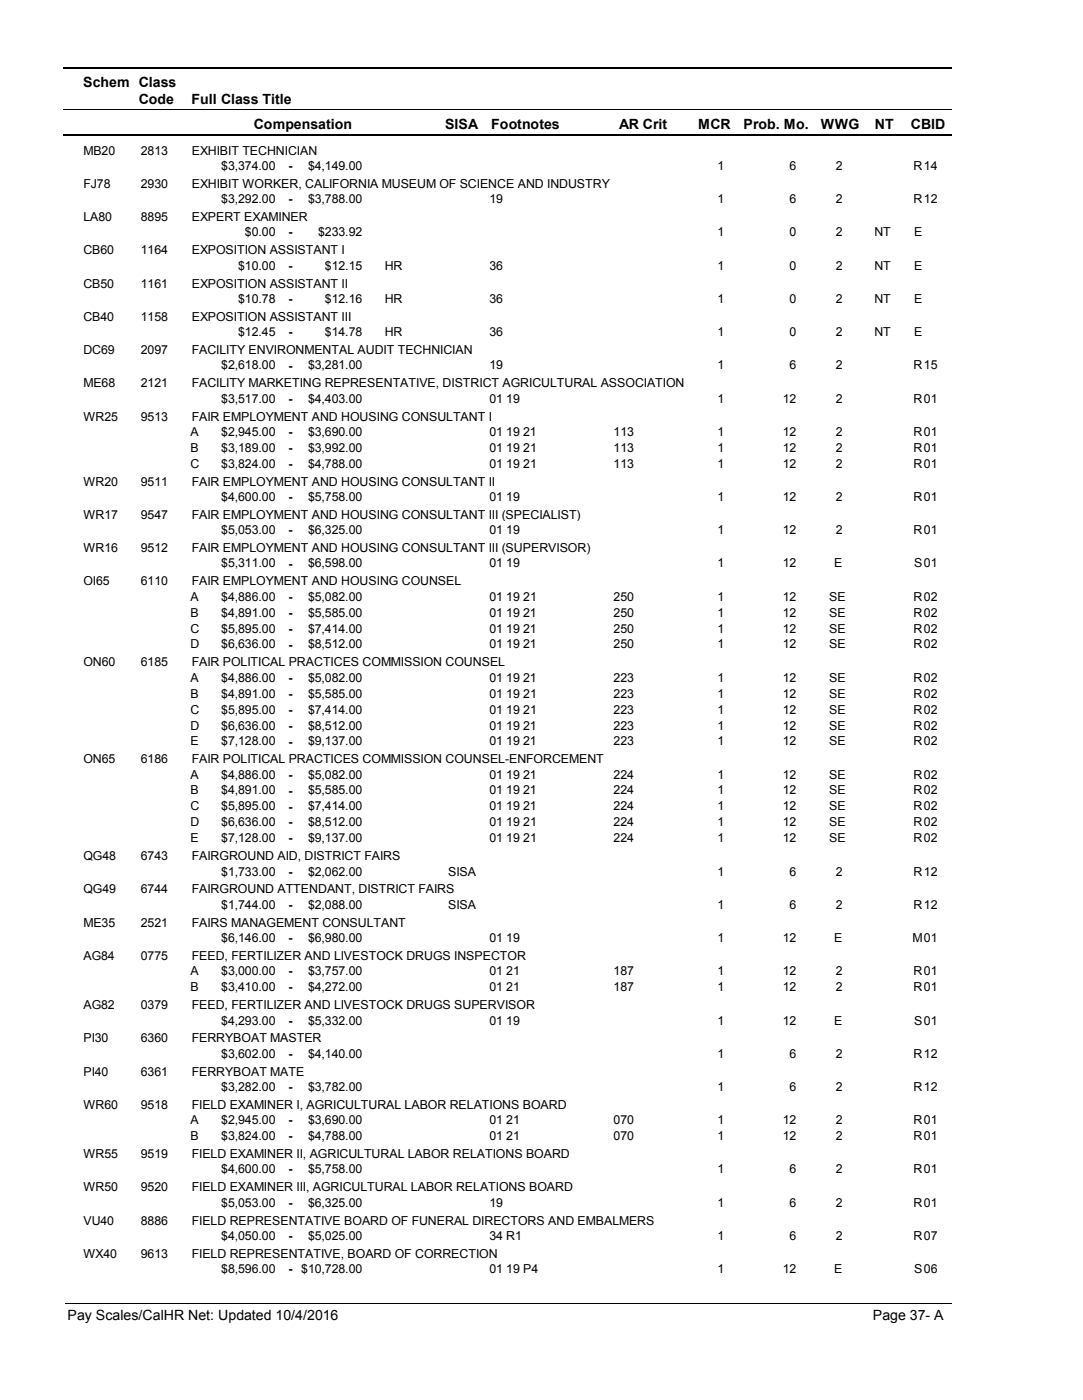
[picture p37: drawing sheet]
<svg xmlns="http://www.w3.org/2000/svg" width="216mm" height="279mm" viewBox="0 0 216 279" stroke-linecap="round" stroke-linejoin="round" font-family="sans-serif">
<defs><g id="words">
<g font-size="2.8">
<text x="16.6" y="17.3">Schem Class</text>
<text x="27.7" y="20.7">Code</text>
<text x="38.2" y="20.7">Full Class Title</text>
<text x="50.6" y="25.7">Compensation</text>
<text x="88.7" y="25.7">SISA</text>
<text x="98" y="25.7">Footnotes</text>
<text x="123.5" y="25.7">AR Crit</text>
<text x="139.2" y="25.7">MCR</text>
<text x="148.3" y="25.7">Prob. Mo.</text>
<text x="163.7" y="25.7">WWG</text>
<text x="174.5" y="25.7">NT</text>
<text x="181.6" y="25.7">CBID</text>
<text x="13.5" y="263.5">Pay Scales/CalHR Net: Updated 10/4/2016</text>
<text x="174.1" y="263.5">Page 37- A</text>
</g>
<g font-size="2.5">
<text x="16.6" y="30.8">MB20</text>
<text x="28.1" y="30.8">2813</text>
<text x="38.2" y="30.8">EXHIBIT TECHNICIAN</text>
<text x="44.1" y="33.9">$3,374.00</text>
<text x="57.5" y="33.9">-</text>
<text x="61.4" y="33.9">$4,149.00</text>
<text x="143.1" y="33.9">1</text>
<text x="157.5" y="33.9">6</text>
<text x="166.6" y="33.9">2</text>
<text x="182.2" y="33.9">R</text>
<text x="184.2" y="33.9">14</text>
<text x="16.6" y="37.5">FJ78</text>
<text x="28.1" y="37.5">2930</text>
<text x="38.2" y="37.5">EXHIBIT WORKER, CALIFORNIA MUSEUM OF SCIENCE AND INDUSTRY</text>
<text x="44.1" y="40.6">$3,292.00</text>
<text x="57.5" y="40.6">-</text>
<text x="61.4" y="40.6">$3,788.00</text>
<text x="97.6" y="40.6">19</text>
<text x="143.1" y="40.6">1</text>
<text x="157.5" y="40.6">6</text>
<text x="166.6" y="40.6">2</text>
<text x="182.2" y="40.6">R</text>
<text x="184.2" y="40.6">12</text>
<text x="16.6" y="44.1">LA80</text>
<text x="28.1" y="44.1">8895</text>
<text x="38.2" y="44.1">EXPERT EXAMINER</text>
<text x="48.9" y="47.2">$0.00</text>
<text x="57.5" y="47.2">-</text>
<text x="63.5" y="47.2">$233.92</text>
<text x="143.1" y="47.2">1</text>
<text x="157.5" y="47.2">0</text>
<text x="166.6" y="47.2">2</text>
<text x="174.4" y="47.2">NT</text>
<text x="182.3" y="47.2">E</text>
<text x="16.6" y="50.7">CB60</text>
<text x="28.1" y="50.7">1164</text>
<text x="38.2" y="50.7">EXPOSITION ASSISTANT I</text>
<text x="47.5" y="53.8">$10.00</text>
<text x="57.5" y="53.9">-</text>
<text x="64.8" y="53.8">$12.15</text>
<text x="76.7" y="53.8">HR</text>
<text x="97.6" y="53.8">36</text>
<text x="143.1" y="53.8">1</text>
<text x="157.5" y="53.8">0</text>
<text x="166.6" y="53.8">2</text>
<text x="174.4" y="53.8">NT</text>
<text x="182.3" y="53.8">E</text>
<text x="16.6" y="57.4">CB50</text>
<text x="28.1" y="57.4">1161</text>
<text x="38.2" y="57.4">EXPOSITION ASSISTANT II</text>
<text x="16.6" y="64">CB40</text>
<text x="28.1" y="64">1158</text>
<text x="38.2" y="64">EXPOSITION ASSISTANT III</text>
<text x="47.5" y="60.5">$10.78</text>
<text x="57.5" y="60.5">-</text>
<text x="64.8" y="60.5">$12.16</text>
<text x="76.7" y="60.5">HR</text>
<text x="97.6" y="60.5">36</text>
<text x="143.1" y="60.5">1</text>
<text x="157.5" y="60.5">0</text>
<text x="166.6" y="60.5">2</text>
<text x="174.4" y="60.5">NT</text>
<text x="182.3" y="60.5">E</text>
<text x="16.6" y="70.7">DC69</text>
<text x="28.1" y="70.7">2097</text>
<text x="38.2" y="70.7">FACILITY ENVIRONMENTAL AUDIT TECHNICIAN</text>
<text x="47.5" y="67.1">$12.45</text>
<text x="57.5" y="67.1">-</text>
<text x="64.8" y="67.1">$14.78</text>
<text x="76.7" y="67.1">HR</text>
<text x="97.6" y="67.1">36</text>
<text x="143.1" y="67.1">1</text>
<text x="157.5" y="67.1">0</text>
<text x="166.6" y="67.1">2</text>
<text x="174.4" y="67.1">NT</text>
<text x="182.3" y="67.1">E</text>
<text x="16.6" y="77.3">ME68</text>
<text x="28.1" y="77.3">2121</text>
<text x="38.2" y="77.3">FACILITY MARKETING REPRESENTATIVE, DISTRICT AGRICULTURAL ASSOCIATION</text>
<text x="44.1" y="73.7">$2,618.00</text>
<text x="57.5" y="73.8">-</text>
<text x="61.4" y="73.7">$3,281.00</text>
<text x="97.6" y="73.7">19</text>
<text x="143.1" y="73.7">1</text>
<text x="157.5" y="73.7">6</text>
<text x="166.6" y="73.7">2</text>
<text x="182.2" y="73.7">R</text>
<text x="184.2" y="73.7">15</text>
<text x="16.6" y="84">WR25</text>
<text x="28.1" y="84">9513</text>
<text x="38.2" y="84">FAIR EMPLOYMENT AND HOUSING CONSULTANT I</text>
<text x="44.1" y="80.4">$3,517.00</text>
<text x="57.5" y="80.4">-</text>
<text x="61.4" y="80.4">$4,403.00</text>
<text x="97.6" y="80.4">01 19</text>
<text x="143.1" y="80.4">1</text>
<text x="156.1" y="80.4">12</text>
<text x="166.6" y="80.4">2</text>
<text x="182.2" y="80.4">R</text>
<text x="184.2" y="80.4">01</text>
<text x="38" y="87">A</text>
<text x="44.1" y="87">$2,945.00</text>
<text x="57.5" y="87">-</text>
<text x="61.4" y="87">$3,690.00</text>
<text x="97.6" y="87">01 19 21</text>
<text x="122.4" y="87">113</text>
<text x="143.1" y="87">1</text>
<text x="156.1" y="87">12</text>
<text x="166.6" y="87">2</text>
<text x="182.2" y="87">R</text>
<text x="184.2" y="87">01</text>
<text x="38" y="90.2">B</text>
<text x="38" y="93.3">C</text>
<text x="44.1" y="90.2">$3,189.00</text>
<text x="44.1" y="93.3">$3,824.00</text>
<text x="57.5" y="90.2">-</text>
<text x="57.5" y="93.4">-</text>
<text x="61.4" y="90.2">$3,992.00</text>
<text x="61.4" y="93.3">$4,788.00</text>
<text x="97.6" y="90.2">01 19 21</text>
<text x="97.6" y="93.3">01 19 21</text>
<text x="122.4" y="90.2">113</text>
<text x="122.4" y="93.3">113</text>
<text x="143.1" y="90.2">1</text>
<text x="143.1" y="93.3">1</text>
<text x="156.1" y="90.2">12</text>
<text x="156.1" y="93.3">12</text>
<text x="166.6" y="90.2">2</text>
<text x="166.6" y="93.3">2</text>
<text x="182.2" y="90.2">R</text>
<text x="182.2" y="93.3">R</text>
<text x="184.2" y="90.2">01</text>
<text x="184.2" y="93.3">01</text>
<text x="16.6" y="96.9">WR20</text>
<text x="28.1" y="96.9">9511</text>
<text x="38.2" y="96.9">FAIR EMPLOYMENT AND HOUSING CONSULTANT II</text>
<text x="44.1" y="100">$4,600.00</text>
<text x="57.5" y="100">-</text>
<text x="61.4" y="100">$5,758.00</text>
<text x="97.6" y="100">01 19</text>
<text x="143.1" y="100">1</text>
<text x="156.1" y="100">12</text>
<text x="166.6" y="100">2</text>
<text x="182.2" y="100">R</text>
<text x="184.2" y="100">01</text>
<text x="16.6" y="103.6">WR17</text>
<text x="28.1" y="103.6">9547</text>
<text x="38.2" y="103.6">FAIR EMPLOYMENT AND HOUSING CONSULTANT III (SPECIALIST)</text>
<text x="44.1" y="106.6">$5,053.00</text>
<text x="57.5" y="106.7">-</text>
<text x="61.4" y="106.6">$6,325.00</text>
<text x="97.6" y="106.6">01 19</text>
<text x="143.1" y="106.6">1</text>
<text x="156.1" y="106.6">12</text>
<text x="166.6" y="106.6">2</text>
<text x="182.2" y="106.6">R</text>
<text x="184.2" y="106.6">01</text>
<text x="16.6" y="110.2">WR16</text>
<text x="28.1" y="110.2">9512</text>
<text x="38.2" y="110.2">FAIR EMPLOYMENT AND HOUSING CONSULTANT III (SUPERVISOR)</text>
<text x="44.1" y="113.2">$5,311.00</text>
<text x="57.5" y="113.3">-</text>
<text x="61.4" y="113.2">$6,598.00</text>
<text x="97.6" y="113.2">01 19</text>
<text x="143.1" y="113.2">1</text>
<text x="156.1" y="113.2">12</text>
<text x="166.3" y="113.2">E</text>
<text x="182.3" y="113.2">S</text>
<text x="184.2" y="113.2">01</text>
<text x="16.6" y="116.8">OI65</text>
<text x="28.1" y="116.8">6110</text>
<text x="38" y="119.9">A</text>
<text x="38.2" y="116.8">FAIR EMPLOYMENT AND HOUSING COUNSEL</text>
<text x="44.1" y="119.9">$4,886.00</text>
<text x="57.5" y="119.9">-</text>
<text x="61.4" y="119.9">$5,082.00</text>
<text x="97.6" y="119.9">01 19 21</text>
<text x="122.4" y="119.9">250</text>
<text x="143.1" y="119.9">1</text>
<text x="156.1" y="119.9">12</text>
<text x="165.4" y="119.9">SE</text>
<text x="182.2" y="119.9">R</text>
<text x="184.2" y="119.9">02</text>
<text x="38" y="123.1">B</text>
<text x="44.1" y="123.1">$4,891.00</text>
<text x="57.5" y="123.1">-</text>
<text x="61.4" y="123.1">$5,585.00</text>
<text x="97.6" y="123.1">01 19 21</text>
<text x="122.4" y="123.1">250</text>
<text x="143.1" y="123.1">1</text>
<text x="156.1" y="123.1">12</text>
<text x="165.4" y="123.1">SE</text>
<text x="182.2" y="123.1">R</text>
<text x="184.2" y="123.1">02</text>
<text x="38" y="126.3">C</text>
<text x="38" y="129.4">D</text>
<text x="44.1" y="126.3">$5,895.00</text>
<text x="44.1" y="129.4">$6,636.00</text>
<text x="57.5" y="126.3">-</text>
<text x="57.5" y="129.5">-</text>
<text x="61.4" y="126.3">$7,414.00</text>
<text x="61.4" y="129.4">$8,512.00</text>
<text x="97.6" y="126.3">01 19 21</text>
<text x="97.6" y="129.4">01 19 21</text>
<text x="122.4" y="126.3">250</text>
<text x="122.4" y="129.4">250</text>
<text x="143.1" y="126.3">1</text>
<text x="143.1" y="129.4">1</text>
<text x="156.1" y="126.3">12</text>
<text x="156.1" y="129.4">12</text>
<text x="165.4" y="126.3">SE</text>
<text x="165.4" y="129.4">SE</text>
<text x="182.2" y="126.3">R</text>
<text x="182.2" y="129.4">R</text>
<text x="184.2" y="126.3">02</text>
<text x="184.2" y="129.4">02</text>
<text x="16.6" y="133">ON60</text>
<text x="28.1" y="133">6185</text>
<text x="38" y="136.1">A</text>
<text x="38.2" y="133">FAIR POLITICAL PRACTICES COMMISSION COUNSEL</text>
<text x="44.1" y="136.1">$4,886.00</text>
<text x="57.5" y="136.1">-</text>
<text x="61.4" y="136.1">$5,082.00</text>
<text x="97.6" y="136.1">01 19 21</text>
<text x="122.4" y="136.1">223</text>
<text x="143.1" y="136.1">1</text>
<text x="156.1" y="136.1">12</text>
<text x="165.4" y="136.1">SE</text>
<text x="182.2" y="136.1">R</text>
<text x="184.2" y="136.1">02</text>
<text x="38" y="139.2">B</text>
<text x="38" y="142.4">C</text>
<text x="44.1" y="139.2">$4,891.00</text>
<text x="44.1" y="142.4">$5,895.00</text>
<text x="57.5" y="139.3">-</text>
<text x="57.5" y="142.5">-</text>
<text x="61.4" y="139.2">$5,585.00</text>
<text x="61.4" y="142.4">$7,414.00</text>
<text x="97.6" y="139.2">01 19 21</text>
<text x="97.6" y="142.4">01 19 21</text>
<text x="122.4" y="139.2">223</text>
<text x="122.4" y="142.4">223</text>
<text x="143.1" y="139.2">1</text>
<text x="143.1" y="142.4">1</text>
<text x="156.1" y="139.2">12</text>
<text x="156.1" y="142.4">12</text>
<text x="165.4" y="139.2">SE</text>
<text x="165.4" y="142.4">SE</text>
<text x="182.2" y="139.2">R</text>
<text x="182.2" y="142.4">R</text>
<text x="184.2" y="139.2">02</text>
<text x="184.2" y="142.4">02</text>
<text x="38" y="145.6">D</text>
<text x="38" y="148.8">E</text>
<text x="44.1" y="145.6">$6,636.00</text>
<text x="44.1" y="148.8">$7,128.00</text>
<text x="57.5" y="145.6">-</text>
<text x="57.5" y="148.8">-</text>
<text x="61.4" y="145.6">$8,512.00</text>
<text x="61.4" y="148.8">$9,137.00</text>
<text x="97.6" y="145.6">01 19 21</text>
<text x="97.6" y="148.8">01 19 21</text>
<text x="122.4" y="145.6">223</text>
<text x="122.4" y="148.8">223</text>
<text x="143.1" y="145.6">1</text>
<text x="143.1" y="148.8">1</text>
<text x="156.1" y="145.6">12</text>
<text x="156.1" y="148.8">12</text>
<text x="165.4" y="145.6">SE</text>
<text x="165.4" y="148.8">SE</text>
<text x="182.2" y="145.6">R</text>
<text x="182.2" y="148.8">R</text>
<text x="184.2" y="145.6">02</text>
<text x="184.2" y="148.8">02</text>
<text x="16.6" y="152.4">ON65</text>
<text x="28.1" y="152.4">6186</text>
<text x="38" y="155.4">A</text>
<text x="38.2" y="152.4">FAIR POLITICAL PRACTICES COMMISSION COUNSEL-ENFORCEMENT</text>
<text x="44.1" y="155.4">$4,886.00</text>
<text x="57.5" y="155.4">-</text>
<text x="61.4" y="155.4">$5,082.00</text>
<text x="97.6" y="155.4">01 19 21</text>
<text x="122.4" y="155.4">224</text>
<text x="143.1" y="155.4">1</text>
<text x="156.1" y="155.4">12</text>
<text x="165.4" y="155.4">SE</text>
<text x="182.2" y="155.4">R</text>
<text x="184.2" y="155.4">02</text>
<text x="38" y="158.6">B</text>
<text x="38" y="161.7">C</text>
<text x="44.1" y="158.6">$4,891.00</text>
<text x="44.1" y="161.7">$5,895.00</text>
<text x="57.5" y="158.6">-</text>
<text x="57.5" y="161.8">-</text>
<text x="61.4" y="158.6">$5,585.00</text>
<text x="61.4" y="161.7">$7,414.00</text>
<text x="97.6" y="158.6">01 19 21</text>
<text x="97.6" y="161.7">01 19 21</text>
<text x="122.4" y="158.6">224</text>
<text x="122.4" y="161.7">224</text>
<text x="143.1" y="158.6">1</text>
<text x="143.1" y="161.7">1</text>
<text x="156.1" y="158.6">12</text>
<text x="156.1" y="161.7">12</text>
<text x="165.4" y="158.6">SE</text>
<text x="165.4" y="161.7">SE</text>
<text x="182.2" y="158.6">R</text>
<text x="182.2" y="161.7">R</text>
<text x="184.2" y="158.6">02</text>
<text x="184.2" y="161.7">02</text>
<text x="38" y="164.9">D</text>
<text x="44.1" y="164.9">$6,636.00</text>
<text x="57.5" y="165">-</text>
<text x="61.4" y="164.9">$8,512.00</text>
<text x="97.6" y="164.9">01 19 21</text>
<text x="122.4" y="164.9">224</text>
<text x="143.1" y="164.9">1</text>
<text x="156.1" y="164.9">12</text>
<text x="165.4" y="164.9">SE</text>
<text x="182.2" y="164.9">R</text>
<text x="184.2" y="164.9">02</text>
<text x="16.6" y="171.7">QG48</text>
<text x="28.1" y="171.7">6743</text>
<text x="38" y="168.1">E</text>
<text x="38.2" y="171.7">FAIRGROUND AID, DISTRICT FAIRS</text>
<text x="44.1" y="168.1">$7,128.00</text>
<text x="57.5" y="168.1">-</text>
<text x="61.4" y="168.1">$9,137.00</text>
<text x="97.6" y="168.1">01 19 21</text>
<text x="122.4" y="168.1">224</text>
<text x="143.1" y="168.1">1</text>
<text x="156.1" y="168.1">12</text>
<text x="165.4" y="168.1">SE</text>
<text x="182.2" y="168.1">R</text>
<text x="184.2" y="168.1">02</text>
<text x="16.6" y="178.3">QG49</text>
<text x="28.1" y="178.3">6744</text>
<text x="38.2" y="178.3">FAIRGROUND ATTENDANT, DISTRICT FAIRS</text>
<text x="44.1" y="174.8">$1,733.00</text>
<text x="57.5" y="174.8">-</text>
<text x="61.4" y="174.8">$2,062.00</text>
<text x="89.4" y="174.8">SISA</text>
<text x="143.1" y="174.8">1</text>
<text x="157.5" y="174.8">6</text>
<text x="166.6" y="174.8">2</text>
<text x="182.2" y="174.8">R</text>
<text x="184.2" y="174.8">12</text>
<text x="16.6" y="185">ME35</text>
<text x="28.1" y="185">2521</text>
<text x="38.2" y="185">FAIRS MANAGEMENT CONSULTANT</text>
<text x="44.1" y="181.4">$1,744.00</text>
<text x="57.5" y="181.4">-</text>
<text x="61.4" y="181.4">$2,088.00</text>
<text x="89.4" y="181.4">SISA</text>
<text x="143.1" y="181.4">1</text>
<text x="157.5" y="181.4">6</text>
<text x="166.6" y="181.4">2</text>
<text x="182.2" y="181.4">R</text>
<text x="184.2" y="181.4">12</text>
<text x="16.6" y="191.6">AG84</text>
<text x="28.1" y="191.6">0775</text>
<text x="38.2" y="191.6">FEED, FERTILIZER AND LIVESTOCK DRUGS INSPECTOR</text>
<text x="44.1" y="188">$6,146.00</text>
<text x="57.5" y="188">-</text>
<text x="61.4" y="188">$6,980.00</text>
<text x="97.6" y="188">01 19</text>
<text x="143.1" y="188">1</text>
<text x="156.1" y="188">12</text>
<text x="166.3" y="188">E</text>
<text x="181.9" y="188">M</text>
<text x="184.2" y="188">01</text>
<text x="38" y="194.7">A</text>
<text x="38" y="197.8">B</text>
<text x="44.1" y="194.7">$3,000.00</text>
<text x="44.1" y="197.8">$3,410.00</text>
<text x="57.5" y="194.7">-</text>
<text x="57.5" y="197.9">-</text>
<text x="61.4" y="194.7">$3,757.00</text>
<text x="61.4" y="197.8">$4,272.00</text>
<text x="97.6" y="194.7">01 21</text>
<text x="97.6" y="197.8">01 21</text>
<text x="122.4" y="194.7">187</text>
<text x="122.4" y="197.8">187</text>
<text x="143.1" y="194.7">1</text>
<text x="143.1" y="197.8">1</text>
<text x="156.1" y="194.7">12</text>
<text x="156.1" y="197.8">12</text>
<text x="166.6" y="194.7">2</text>
<text x="166.6" y="197.8">2</text>
<text x="182.2" y="194.7">R</text>
<text x="182.2" y="197.8">R</text>
<text x="184.2" y="194.7">01</text>
<text x="184.2" y="197.8">01</text>
<text x="16.6" y="201.4">AG82</text>
<text x="28.1" y="201.4">0379</text>
<text x="38.2" y="201.4">FEED, FERTILIZER AND LIVESTOCK DRUGS SUPERVISOR</text>
<text x="16.6" y="208.1">PI30</text>
<text x="28.1" y="208.1">6360</text>
<text x="38.2" y="208.1">FERRYBOAT MASTER</text>
<text x="44.1" y="204.5">$4,293.00</text>
<text x="57.5" y="204.5">-</text>
<text x="61.4" y="204.5">$5,332.00</text>
<text x="97.6" y="204.5">01 19</text>
<text x="143.1" y="204.5">1</text>
<text x="156.1" y="204.5">12</text>
<text x="166.3" y="204.5">E</text>
<text x="182.3" y="204.5">S</text>
<text x="184.2" y="204.5">01</text>
<text x="16.6" y="214.7">PI40</text>
<text x="28.1" y="214.7">6361</text>
<text x="38.2" y="214.7">FERRYBOAT MATE</text>
<text x="44.1" y="211.1">$3,602.00</text>
<text x="57.5" y="211.1">-</text>
<text x="61.4" y="211.1">$4,140.00</text>
<text x="143.1" y="211.1">1</text>
<text x="157.5" y="211.1">6</text>
<text x="166.6" y="211.1">2</text>
<text x="182.2" y="211.1">R</text>
<text x="184.2" y="211.1">12</text>
<text x="16.6" y="221.3">WR60</text>
<text x="28.1" y="221.3">9518</text>
<text x="38.2" y="221.3">FIELD EXAMINER I, AGRICULTURAL LABOR RELATIONS BOARD</text>
<text x="44.1" y="217.7">$3,282.00</text>
<text x="57.5" y="217.8">-</text>
<text x="61.4" y="217.7">$3,782.00</text>
<text x="143.1" y="217.7">1</text>
<text x="157.5" y="217.7">6</text>
<text x="166.6" y="217.7">2</text>
<text x="182.2" y="217.7">R</text>
<text x="184.2" y="217.7">12</text>
<text x="38" y="224.4">A</text>
<text x="38" y="227.6">B</text>
<text x="44.1" y="224.4">$2,945.00</text>
<text x="44.1" y="227.6">$3,824.00</text>
<text x="57.5" y="224.4">-</text>
<text x="57.5" y="227.6">-</text>
<text x="61.4" y="224.4">$3,690.00</text>
<text x="61.4" y="227.6">$4,788.00</text>
<text x="97.6" y="224.4">01 21</text>
<text x="97.6" y="227.6">01 21</text>
<text x="122.4" y="224.4">070</text>
<text x="122.4" y="227.6">070</text>
<text x="143.1" y="224.4">1</text>
<text x="143.1" y="227.6">1</text>
<text x="156.1" y="224.4">12</text>
<text x="156.1" y="227.6">12</text>
<text x="166.6" y="224.4">2</text>
<text x="166.6" y="227.6">2</text>
<text x="182.2" y="224.4">R</text>
<text x="182.2" y="227.6">R</text>
<text x="184.2" y="224.4">01</text>
<text x="184.2" y="227.6">01</text>
<text x="16.6" y="231.2">WR55</text>
<text x="28.1" y="231.2">9519</text>
<text x="38.2" y="231.2">FIELD EXAMINER II, AGRICULTURAL LABOR RELATIONS BOARD</text>
<text x="16.6" y="237.8">WR50</text>
<text x="28.1" y="237.8">9520</text>
<text x="38.2" y="237.8">FIELD EXAMINER III, AGRICULTURAL LABOR RELATIONS BOARD</text>
<text x="44.1" y="234.2">$4,600.00</text>
<text x="57.5" y="234.2">-</text>
<text x="61.4" y="234.2">$5,758.00</text>
<text x="143.1" y="234.2">1</text>
<text x="157.5" y="234.2">6</text>
<text x="166.6" y="234.2">2</text>
<text x="182.2" y="234.2">R</text>
<text x="184.2" y="234.2">01</text>
<text x="16.6" y="244.4">VU40</text>
<text x="28.1" y="244.4">8886</text>
<text x="38.2" y="244.4">FIELD REPRESENTATIVE BOARD OF FUNERAL DIRECTORS AND EMBALMERS</text>
<text x="44.1" y="240.8">$5,053.00</text>
<text x="57.5" y="240.9">-</text>
<text x="61.4" y="240.8">$6,325.00</text>
<text x="97.6" y="240.8">19</text>
<text x="143.1" y="240.8">1</text>
<text x="157.5" y="240.8">6</text>
<text x="166.6" y="240.8">2</text>
<text x="182.2" y="240.8">R</text>
<text x="184.2" y="240.8">01</text>
<text x="16.6" y="251.1">WX40</text>
<text x="28.1" y="251.1">9613</text>
<text x="38.2" y="251.1">FIELD REPRESENTATIVE, BOARD OF CORRECTION</text>
<text x="44.1" y="247.5">$4,050.00</text>
<text x="57.5" y="247.5">-</text>
<text x="61.4" y="247.5">$5,025.00</text>
<text x="97.6" y="247.5">34 R1</text>
<text x="143.1" y="247.5">1</text>
<text x="157.5" y="247.5">6</text>
<text x="166.6" y="247.5">2</text>
<text x="182.2" y="247.5">R</text>
<text x="184.2" y="247.5">07</text>
<text x="44.1" y="254.1">$8,596.00</text>
<text x="57.5" y="254.1">-</text>
<text x="60.1" y="254.1">$10,728.00</text>
<text x="97.6" y="254.1">01 19 P4</text>
<text x="143.1" y="254.1">1</text>
<text x="156.1" y="254.1">12</text>
<text x="166.3" y="254.1">E</text>
<text x="182.3" y="254.1">S</text>
<text x="184.2" y="254.1">06</text>
</g>
</g></defs>
<path d="M12.7 13.5h177.1" fill="none" stroke="#000" stroke-width=".36"/>
<path d="M12.7 21.9h177.1" fill="none" stroke="#000" stroke-width=".2"/>
<path d="M12.7 27h177.1" fill="none" stroke="#000" stroke-width=".35"/>
<g fill="#fff">
<path d="M40.4 31.3h16.2v3h-16.2z" fill-rule="evenodd"/>
<path d="M183.9 31.3h4.1v3h-4.1z" fill-rule="evenodd"/>
<path d="M40.4 37.9h16.2v3h-16.2z" fill-rule="evenodd"/>
<path d="M183.9 37.9h4.1v3h-4.1z" fill-rule="evenodd"/>
<path d="M40.4 44.6h16.2v2.9h-16.2z" fill-rule="evenodd"/>
<path d="M183.9 44.6h4.1v2.9h-4.1z" fill-rule="evenodd"/>
<path d="M40.4 51.2h16.2v3h-16.2z" fill-rule="evenodd"/>
<path d="M183.9 51.2h4.1v3h-4.1z" fill-rule="evenodd"/>
<path d="M40.4 57.8h16.2v3h-16.2z" fill-rule="evenodd"/>
<path d="M183.9 57.8h4.1v3h-4.1z" fill-rule="evenodd"/>
<path d="M40.4 64.5h16.2v2.9h-16.2z" fill-rule="evenodd"/>
<path d="M183.9 64.5h4.1v2.9h-4.1z" fill-rule="evenodd"/>
<path d="M40.4 71.1h16.2v3h-16.2z" fill-rule="evenodd"/>
<path d="M183.9 71.1h4.1v3h-4.1z" fill-rule="evenodd"/>
<path d="M40.4 77.8h16.2v2.9h-16.2z" fill-rule="evenodd"/>
<path d="M183.9 77.8h4.1v2.9h-4.1z" fill-rule="evenodd"/>
<path d="M40.4 84.4h16.2v3h-16.2z" fill-rule="evenodd"/>
<path d="M183.9 84.4h4.1v3h-4.1z" fill-rule="evenodd"/>
<path d="M40.4 87.5h16.2v3h-16.2z" fill-rule="evenodd"/>
<path d="M183.9 87.5h4.1v3h-4.1z" fill-rule="evenodd"/>
<path d="M40.4 90.7h16.2v3h-16.2z" fill-rule="evenodd"/>
<path d="M183.9 90.7h4.1v3h-4.1z" fill-rule="evenodd"/>
<path d="M40.4 97.4h16.2v3h-16.2z" fill-rule="evenodd"/>
<path d="M183.9 97.4h4.1v3h-4.1z" fill-rule="evenodd"/>
<path d="M40.4 104h16.2v3h-16.2z" fill-rule="evenodd"/>
<path d="M183.9 104h4.1v3h-4.1z" fill-rule="evenodd"/>
<path d="M40.4 110.6h16.2v3h-16.2z" fill-rule="evenodd"/>
<path d="M183.9 110.6h4.1v3h-4.1z" fill-rule="evenodd"/>
<path d="M40.4 117.3h16.2v3h-16.2z" fill-rule="evenodd"/>
<path d="M183.9 117.3h4.1v3h-4.1z" fill-rule="evenodd"/>
<path d="M40.4 120.5h16.2v2.9h-16.2z" fill-rule="evenodd"/>
<path d="M183.9 120.5h4.1v2.9h-4.1z" fill-rule="evenodd"/>
<path d="M40.4 123.6h16.2v3h-16.2z" fill-rule="evenodd"/>
<path d="M183.9 123.6h4.1v3h-4.1z" fill-rule="evenodd"/>
<path d="M40.4 126.8h16.2v3h-16.2z" fill-rule="evenodd"/>
<path d="M183.9 126.8h4.1v3h-4.1z" fill-rule="evenodd"/>
<path d="M40.4 133.5h16.2v2.9h-16.2z" fill-rule="evenodd"/>
<path d="M183.9 133.5h4.1v2.9h-4.1z" fill-rule="evenodd"/>
<path d="M40.4 136.6h16.2v3h-16.2z" fill-rule="evenodd"/>
<path d="M183.9 136.6h4.1v3h-4.1z" fill-rule="evenodd"/>
<path d="M40.4 139.8h16.2v3h-16.2z" fill-rule="evenodd"/>
<path d="M183.9 139.8h4.1v3h-4.1z" fill-rule="evenodd"/>
<path d="M40.4 143h16.2v3h-16.2z" fill-rule="evenodd"/>
<path d="M183.9 143h4.1v3h-4.1z" fill-rule="evenodd"/>
<path d="M40.4 146.2h16.2v3h-16.2z" fill-rule="evenodd"/>
<path d="M183.9 146.2h4.1v3h-4.1z" fill-rule="evenodd"/>
<path d="M40.4 152.8h16.2v3h-16.2z" fill-rule="evenodd"/>
<path d="M183.9 152.8h4.1v3h-4.1z" fill-rule="evenodd"/>
<path d="M40.4 156h16.2v2.9h-16.2z" fill-rule="evenodd"/>
<path d="M183.9 156h4.1v2.9h-4.1z" fill-rule="evenodd"/>
<path d="M40.4 159.1h16.2v3h-16.2z" fill-rule="evenodd"/>
<path d="M183.9 159.1h4.1v3h-4.1z" fill-rule="evenodd"/>
<path d="M40.4 162.3h16.2v3h-16.2z" fill-rule="evenodd"/>
<path d="M183.9 162.3h4.1v3h-4.1z" fill-rule="evenodd"/>
<path d="M40.4 165.5h16.2v3h-16.2z" fill-rule="evenodd"/>
<path d="M183.9 165.5h4.1v3h-4.1z" fill-rule="evenodd"/>
<path d="M40.4 172.1h16.2v3h-16.2z" fill-rule="evenodd"/>
<path d="M183.9 172.1h4.1v3h-4.1z" fill-rule="evenodd"/>
<path d="M40.4 178.8h16.2v3h-16.2z" fill-rule="evenodd"/>
<path d="M183.9 178.8h4.1v3h-4.1z" fill-rule="evenodd"/>
<path d="M40.4 185.4h16.2v3h-16.2z" fill-rule="evenodd"/>
<path d="M183.9 185.4h4.1v3h-4.1z" fill-rule="evenodd"/>
<path d="M40.4 192h16.2v3h-16.2z" fill-rule="evenodd"/>
<path d="M183.9 192h4.1v3h-4.1z" fill-rule="evenodd"/>
<path d="M40.4 195.2h16.2v3h-16.2z" fill-rule="evenodd"/>
<path d="M183.9 195.2h4.1v3h-4.1z" fill-rule="evenodd"/>
<path d="M40.4 201.9h16.2v2.9h-16.2z" fill-rule="evenodd"/>
<path d="M183.9 201.9h4.1v2.9h-4.1z" fill-rule="evenodd"/>
<path d="M40.4 208.5h16.2v3h-16.2z" fill-rule="evenodd"/>
<path d="M183.9 208.5h4.1v3h-4.1z" fill-rule="evenodd"/>
<path d="M40.4 215.1h16.2v3h-16.2z" fill-rule="evenodd"/>
<path d="M183.9 215.1h4.1v3h-4.1z" fill-rule="evenodd"/>
<path d="M40.4 221.8h16.2v3h-16.2z" fill-rule="evenodd"/>
<path d="M183.9 221.8h4.1v3h-4.1z" fill-rule="evenodd"/>
<path d="M40.4 225h16.2v2.9h-16.2z" fill-rule="evenodd"/>
<path d="M183.9 225h4.1v2.9h-4.1z" fill-rule="evenodd"/>
<path d="M40.4 231.6h16.2v2.9h-16.2z" fill-rule="evenodd"/>
<path d="M183.9 231.6h4.1v2.9h-4.1z" fill-rule="evenodd"/>
<path d="M40.4 238.2h16.2v3h-16.2z" fill-rule="evenodd"/>
<path d="M183.9 238.2h4.1v3h-4.1z" fill-rule="evenodd"/>
<path d="M40.4 244.9h16.2v2.9h-16.2z" fill-rule="evenodd"/>
<path d="M183.9 244.9h4.1v2.9h-4.1z" fill-rule="evenodd"/>
<path d="M40.4 251.5h16.2v3h-16.2z" fill-rule="evenodd"/>
<path d="M183.9 251.5h4.1v3h-4.1z" fill-rule="evenodd"/>
</g>
<path d="M13.1 260.1h176.7" fill="none" stroke="#000" stroke-width=".2"/>
<use href="#words"/>
</svg>
